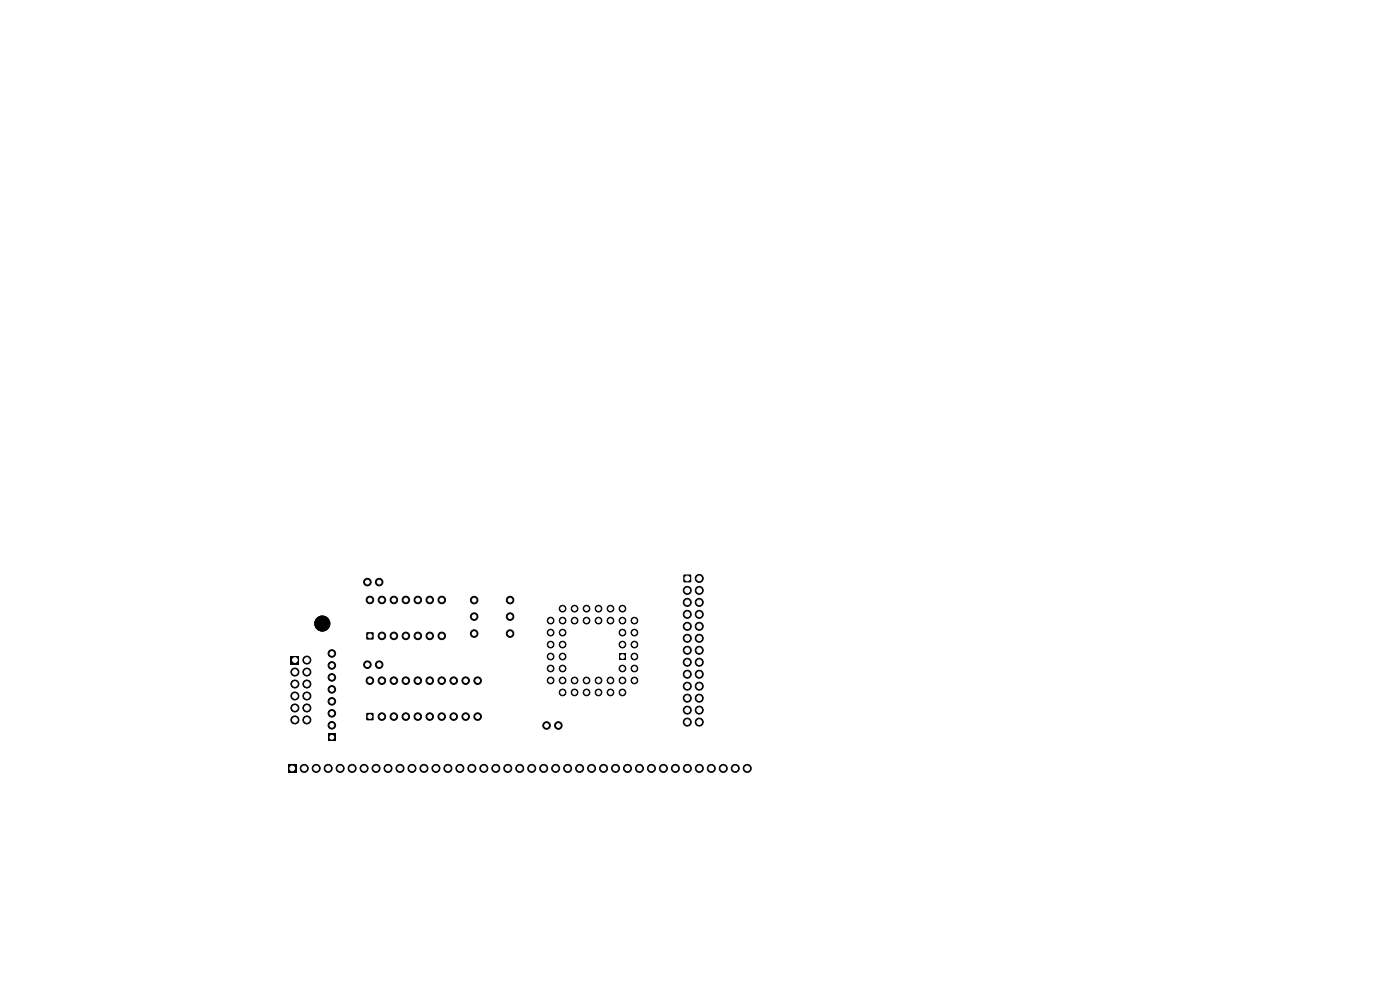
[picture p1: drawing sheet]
<svg xmlns="http://www.w3.org/2000/svg" width="297mm" height="210mm" viewBox="0 0 297 210" stroke-linecap="round" stroke-linejoin="round" font-family="sans-serif">
<path d="M77.8 134.2h1.4v1.4h-1.4zM131.3 138.6h1.5v1.4h-1.5zM145 121.9h1.6v1.6h-1.6zM61.7 139.2h1.7v1.7h-1.7zM69.6 155.6h1.6v1.6h-1.6zM77.7 151.3h1.5v1.4h-1.5zM61.1 162.2h1.7v1.7h-1.7z" fill="#000"/>
<g fill="#000" stroke="#000" stroke-width=".21">
<circle cx="68.4" cy="132.3" r="1.6"/>
<circle cx="70.4" cy="138.6" r=".8"/>
<circle cx="77.9" cy="123.5" r=".8"/>
<circle cx="78.5" cy="127.3" r=".8"/>
<circle cx="80.4" cy="123.5" r=".8"/>
<circle cx="81" cy="127.3" r=".8"/>
<circle cx="81" cy="134.9" r=".8"/>
<circle cx="83.6" cy="127.3" r=".8"/>
<circle cx="83.6" cy="134.9" r=".8"/>
<circle cx="86.1" cy="127.3" r=".8"/>
<circle cx="86.1" cy="134.9" r=".8"/>
<circle cx="88.6" cy="127.3" r=".8"/>
<circle cx="88.6" cy="134.9" r=".8"/>
<circle cx="91.2" cy="127.3" r=".8"/>
<circle cx="91.2" cy="134.9" r=".8"/>
<circle cx="93.7" cy="134.9" r=".8"/>
<circle cx="93.7" cy="127.3" r=".8"/>
<circle cx="100.6" cy="134.4" r=".8"/>
<circle cx="100.6" cy="130.8" r=".8"/>
<circle cx="100.6" cy="127.3" r=".8"/>
<circle cx="108.2" cy="134.4" r=".8"/>
<circle cx="108.2" cy="130.8" r=".8"/>
<circle cx="108.2" cy="127.3" r=".8"/>
<circle cx="116.8" cy="136.7" r=".71"/>
<circle cx="116.8" cy="131.6" r=".71"/>
<circle cx="116.8" cy="134.2" r=".71"/>
<circle cx="116.8" cy="139.3" r=".71"/>
<circle cx="119.3" cy="136.7" r=".71"/>
<circle cx="119.3" cy="134.2" r=".71"/>
<circle cx="119.3" cy="129.1" r=".71"/>
<circle cx="119.3" cy="131.6" r=".71"/>
<circle cx="119.3" cy="139.3" r=".71"/>
<circle cx="121.9" cy="129.1" r=".71"/>
<circle cx="121.9" cy="131.6" r=".71"/>
<circle cx="124.4" cy="129.1" r=".71"/>
<circle cx="124.4" cy="131.6" r=".71"/>
<circle cx="127" cy="129.1" r=".71"/>
<circle cx="127" cy="131.6" r=".71"/>
<circle cx="129.5" cy="129.1" r=".71"/>
<circle cx="129.5" cy="131.6" r=".71"/>
<circle cx="132" cy="129.1" r=".71"/>
<circle cx="132" cy="131.6" r=".71"/>
<circle cx="132" cy="136.7" r=".71"/>
<circle cx="132" cy="134.2" r=".71"/>
<circle cx="134.6" cy="131.6" r=".71"/>
<circle cx="134.6" cy="134.2" r=".71"/>
<circle cx="134.6" cy="139.3" r=".71"/>
<circle cx="134.6" cy="136.7" r=".71"/>
<circle cx="145.8" cy="132.9" r=".85"/>
<circle cx="145.8" cy="130.3" r=".85"/>
<circle cx="145.8" cy="127.8" r=".85"/>
<circle cx="145.8" cy="137.9" r=".85"/>
<circle cx="145.8" cy="135.4" r=".85"/>
<circle cx="145.8" cy="125.2" r=".85"/>
<circle cx="148.3" cy="130.3" r=".85"/>
<circle cx="148.3" cy="132.9" r=".85"/>
<circle cx="148.3" cy="137.9" r=".85"/>
<circle cx="148.3" cy="127.8" r=".85"/>
<circle cx="148.3" cy="135.4" r=".85"/>
<circle cx="148.3" cy="125.2" r=".85"/>
<circle cx="148.3" cy="122.7" r=".85"/>
<circle cx="62.6" cy="152.7" r=".85"/>
<circle cx="62.6" cy="150.2" r=".85"/>
<circle cx="62.6" cy="142.6" r=".85"/>
<circle cx="62.6" cy="147.6" r=".85"/>
<circle cx="62.6" cy="145.1" r=".85"/>
<circle cx="65.1" cy="150.2" r=".85"/>
<circle cx="65.1" cy="152.7" r=".85"/>
<circle cx="65.1" cy="140" r=".85"/>
<circle cx="65.1" cy="142.6" r=".85"/>
<circle cx="65.1" cy="147.6" r=".85"/>
<circle cx="65.1" cy="145.1" r=".85"/>
<circle cx="70.4" cy="141.2" r=".8"/>
<circle cx="70.4" cy="153.9" r=".8"/>
<circle cx="70.4" cy="151.3" r=".8"/>
<circle cx="70.4" cy="146.2" r=".8"/>
<circle cx="70.4" cy="148.8" r=".8"/>
<circle cx="70.4" cy="143.7" r=".8"/>
<circle cx="77.9" cy="141" r=".8"/>
<circle cx="78.5" cy="144.4" r=".8"/>
<circle cx="80.4" cy="141" r=".8"/>
<circle cx="81" cy="152" r=".8"/>
<circle cx="81" cy="144.4" r=".8"/>
<circle cx="83.5" cy="144.4" r=".8"/>
<circle cx="83.5" cy="152" r=".8"/>
<circle cx="86.1" cy="144.4" r=".8"/>
<circle cx="86.1" cy="152" r=".8"/>
<circle cx="88.6" cy="152" r=".8"/>
<circle cx="88.6" cy="144.4" r=".8"/>
<circle cx="91.2" cy="152" r=".8"/>
<circle cx="91.2" cy="144.4" r=".8"/>
<circle cx="93.7" cy="144.4" r=".8"/>
<circle cx="93.7" cy="152" r=".8"/>
<circle cx="96.2" cy="152" r=".8"/>
<circle cx="96.2" cy="144.4" r=".8"/>
<circle cx="98.8" cy="144.4" r=".8"/>
<circle cx="98.8" cy="152" r=".8"/>
<circle cx="101.3" cy="152" r=".8"/>
<circle cx="101.3" cy="144.4" r=".8"/>
<circle cx="115.9" cy="153.9" r=".8"/>
<circle cx="116.8" cy="141.8" r=".71"/>
<circle cx="116.8" cy="144.3" r=".71"/>
<circle cx="118.4" cy="153.9" r=".8"/>
<circle cx="119.3" cy="146.9" r=".71"/>
<circle cx="119.3" cy="144.3" r=".71"/>
<circle cx="119.3" cy="141.8" r=".71"/>
<circle cx="121.9" cy="144.3" r=".71"/>
<circle cx="121.9" cy="146.9" r=".71"/>
<circle cx="124.4" cy="146.9" r=".71"/>
<circle cx="124.4" cy="144.3" r=".71"/>
<circle cx="127" cy="146.9" r=".71"/>
<circle cx="127" cy="144.3" r=".71"/>
<circle cx="129.5" cy="144.3" r=".71"/>
<circle cx="129.5" cy="146.9" r=".71"/>
<circle cx="132" cy="144.3" r=".71"/>
<circle cx="132" cy="141.8" r=".71"/>
<circle cx="132" cy="146.9" r=".71"/>
<circle cx="134.6" cy="141.8" r=".71"/>
<circle cx="134.6" cy="144.3" r=".71"/>
<circle cx="145.8" cy="148.1" r=".85"/>
<circle cx="145.8" cy="140.5" r=".85"/>
<circle cx="145.8" cy="150.6" r=".85"/>
<circle cx="145.8" cy="143" r=".85"/>
<circle cx="145.8" cy="145.6" r=".85"/>
<circle cx="145.8" cy="153.2" r=".85"/>
<circle cx="148.3" cy="150.6" r=".85"/>
<circle cx="148.3" cy="143" r=".85"/>
<circle cx="148.3" cy="145.6" r=".85"/>
<circle cx="148.3" cy="153.2" r=".85"/>
<circle cx="148.3" cy="140.5" r=".85"/>
<circle cx="148.3" cy="148.1" r=".85"/>
<circle cx="64.5" cy="163" r=".85"/>
<circle cx="67.1" cy="163" r=".85"/>
<circle cx="69.6" cy="163" r=".85"/>
<circle cx="72.2" cy="163" r=".85"/>
<circle cx="74.7" cy="163" r=".85"/>
<circle cx="77.2" cy="163" r=".85"/>
<circle cx="79.8" cy="163" r=".85"/>
<circle cx="82.3" cy="163" r=".85"/>
<circle cx="84.9" cy="163" r=".85"/>
<circle cx="87.4" cy="163" r=".85"/>
<circle cx="89.9" cy="163" r=".85"/>
<circle cx="92.5" cy="163" r=".85"/>
<circle cx="95" cy="163" r=".85"/>
<circle cx="97.6" cy="163" r=".85"/>
<circle cx="100.1" cy="163" r=".85"/>
<circle cx="102.6" cy="163" r=".85"/>
<circle cx="105.2" cy="163" r=".85"/>
<circle cx="107.7" cy="163" r=".85"/>
<circle cx="110.3" cy="163" r=".85"/>
<circle cx="112.8" cy="163" r=".85"/>
<circle cx="115.3" cy="163" r=".85"/>
<circle cx="117.9" cy="163" r=".85"/>
<circle cx="120.4" cy="163" r=".85"/>
<circle cx="123" cy="163" r=".85"/>
<circle cx="125.5" cy="163" r=".85"/>
<circle cx="128" cy="163" r=".85"/>
<circle cx="130.6" cy="163" r=".85"/>
<circle cx="133.1" cy="163" r=".85"/>
<circle cx="135.7" cy="163" r=".85"/>
<circle cx="138.2" cy="163" r=".85"/>
<circle cx="140.7" cy="163" r=".85"/>
<circle cx="143.3" cy="163" r=".85"/>
<circle cx="145.8" cy="163" r=".85"/>
<circle cx="148.4" cy="163" r=".85"/>
<circle cx="150.9" cy="163" r=".85"/>
<circle cx="153.4" cy="163" r=".85"/>
<circle cx="156" cy="163" r=".85"/>
<circle cx="158.5" cy="163" r=".85"/>
</g>
<g fill="#fff" stroke="#fff" stroke-width=".21">
<circle cx="62" cy="163" r=".5"/>
<circle cx="64.5" cy="163" r=".5"/>
<circle cx="67.1" cy="163" r=".5"/>
<circle cx="69.6" cy="163" r=".5"/>
<circle cx="72.2" cy="163" r=".5"/>
<circle cx="74.7" cy="163" r=".5"/>
<circle cx="77.2" cy="163" r=".5"/>
<circle cx="79.8" cy="163" r=".5"/>
<circle cx="82.3" cy="163" r=".5"/>
<circle cx="84.9" cy="163" r=".5"/>
<circle cx="87.4" cy="163" r=".5"/>
<circle cx="89.9" cy="163" r=".5"/>
<circle cx="92.5" cy="163" r=".5"/>
<circle cx="95" cy="163" r=".5"/>
<circle cx="97.6" cy="163" r=".5"/>
<circle cx="100.1" cy="163" r=".5"/>
<circle cx="102.6" cy="163" r=".5"/>
<circle cx="105.2" cy="163" r=".5"/>
<circle cx="107.7" cy="163" r=".5"/>
<circle cx="110.3" cy="163" r=".5"/>
<circle cx="112.8" cy="163" r=".5"/>
<circle cx="115.3" cy="163" r=".5"/>
<circle cx="117.9" cy="163" r=".5"/>
<circle cx="120.4" cy="163" r=".5"/>
<circle cx="123" cy="163" r=".5"/>
<circle cx="125.5" cy="163" r=".5"/>
<circle cx="128" cy="163" r=".5"/>
<circle cx="130.6" cy="163" r=".5"/>
<circle cx="133.1" cy="163" r=".5"/>
<circle cx="135.7" cy="163" r=".5"/>
<circle cx="138.2" cy="163" r=".5"/>
<circle cx="140.7" cy="163" r=".5"/>
<circle cx="143.3" cy="163" r=".5"/>
<circle cx="145.8" cy="163" r=".5"/>
<circle cx="148.4" cy="163" r=".5"/>
<circle cx="150.9" cy="163" r=".5"/>
<circle cx="153.4" cy="163" r=".5"/>
<circle cx="156" cy="163" r=".5"/>
<circle cx="158.5" cy="163" r=".5"/>
<circle cx="132.1" cy="139.3" r=".4"/>
<circle cx="134.6" cy="136.7" r=".4"/>
<circle cx="132.1" cy="136.7" r=".4"/>
<circle cx="134.6" cy="134.2" r=".4"/>
<circle cx="132.1" cy="134.2" r=".4"/>
<circle cx="134.6" cy="131.6" r=".4"/>
<circle cx="132.1" cy="129.1" r=".4"/>
<circle cx="132.1" cy="131.6" r=".4"/>
<circle cx="129.5" cy="129.1" r=".4"/>
<circle cx="129.5" cy="131.6" r=".4"/>
<circle cx="127" cy="129.1" r=".4"/>
<circle cx="127" cy="131.6" r=".4"/>
<circle cx="124.4" cy="129.1" r=".4"/>
<circle cx="124.4" cy="131.6" r=".4"/>
<circle cx="121.9" cy="129.1" r=".4"/>
<circle cx="121.9" cy="131.6" r=".4"/>
<circle cx="119.4" cy="129.1" r=".4"/>
<circle cx="116.8" cy="131.6" r=".4"/>
<circle cx="119.4" cy="131.6" r=".4"/>
<circle cx="116.8" cy="134.2" r=".4"/>
<circle cx="119.4" cy="134.2" r=".4"/>
<circle cx="116.8" cy="136.7" r=".4"/>
<circle cx="119.4" cy="136.7" r=".4"/>
<circle cx="116.8" cy="139.3" r=".4"/>
<circle cx="119.4" cy="139.3" r=".4"/>
<circle cx="116.8" cy="141.8" r=".4"/>
<circle cx="119.4" cy="141.8" r=".4"/>
<circle cx="116.8" cy="144.3" r=".4"/>
<circle cx="119.4" cy="146.9" r=".4"/>
<circle cx="119.4" cy="144.3" r=".4"/>
<circle cx="121.9" cy="146.9" r=".4"/>
<circle cx="121.9" cy="144.3" r=".4"/>
<circle cx="124.4" cy="146.9" r=".4"/>
<circle cx="124.4" cy="144.3" r=".4"/>
<circle cx="127" cy="146.9" r=".4"/>
<circle cx="127" cy="144.3" r=".4"/>
<circle cx="129.5" cy="146.9" r=".4"/>
<circle cx="129.5" cy="144.3" r=".4"/>
<circle cx="132.1" cy="146.9" r=".4"/>
<circle cx="134.6" cy="144.3" r=".4"/>
<circle cx="132.1" cy="144.3" r=".4"/>
<circle cx="134.6" cy="141.8" r=".4"/>
<circle cx="132.1" cy="141.8" r=".4"/>
<circle cx="134.6" cy="139.3" r=".4"/>
<circle cx="78.5" cy="152" r=".4"/>
<circle cx="81" cy="152" r=".4"/>
<circle cx="83.5" cy="152" r=".4"/>
<circle cx="86.1" cy="152" r=".4"/>
<circle cx="88.6" cy="152" r=".4"/>
<circle cx="91.2" cy="152" r=".4"/>
<circle cx="93.7" cy="152" r=".4"/>
<circle cx="96.2" cy="152" r=".4"/>
<circle cx="98.8" cy="152" r=".4"/>
<circle cx="101.3" cy="152" r=".4"/>
<circle cx="101.3" cy="144.4" r=".4"/>
<circle cx="98.8" cy="144.4" r=".4"/>
<circle cx="96.2" cy="144.4" r=".4"/>
<circle cx="93.7" cy="144.4" r=".4"/>
<circle cx="91.2" cy="144.4" r=".4"/>
<circle cx="88.6" cy="144.4" r=".4"/>
<circle cx="86.1" cy="144.4" r=".4"/>
<circle cx="83.5" cy="144.4" r=".4"/>
<circle cx="81" cy="144.4" r=".4"/>
<circle cx="78.5" cy="144.4" r=".4"/>
<circle cx="78.5" cy="134.9" r=".4"/>
<circle cx="81" cy="134.9" r=".4"/>
<circle cx="83.6" cy="134.9" r=".4"/>
<circle cx="86.1" cy="134.9" r=".4"/>
<circle cx="88.6" cy="134.9" r=".4"/>
<circle cx="91.2" cy="134.9" r=".4"/>
<circle cx="93.7" cy="134.9" r=".4"/>
<circle cx="93.7" cy="127.3" r=".4"/>
<circle cx="91.2" cy="127.3" r=".4"/>
<circle cx="88.6" cy="127.3" r=".4"/>
<circle cx="86.1" cy="127.3" r=".4"/>
<circle cx="83.6" cy="127.3" r=".4"/>
<circle cx="81" cy="127.3" r=".4"/>
<circle cx="78.5" cy="127.3" r=".4"/>
<circle cx="70.4" cy="156.4" r=".4"/>
<circle cx="70.4" cy="153.9" r=".4"/>
<circle cx="70.4" cy="151.3" r=".4"/>
<circle cx="70.4" cy="148.8" r=".4"/>
<circle cx="70.4" cy="146.2" r=".4"/>
<circle cx="70.4" cy="143.7" r=".4"/>
<circle cx="70.4" cy="141.2" r=".4"/>
<circle cx="70.4" cy="138.6" r=".4"/>
<circle cx="100.6" cy="127.3" r=".4"/>
<circle cx="108.2" cy="127.3" r=".4"/>
<circle cx="100.6" cy="134.4" r=".4"/>
<circle cx="108.2" cy="134.4" r=".4"/>
<circle cx="100.6" cy="130.8" r=".4"/>
<circle cx="108.2" cy="130.8" r=".4"/>
<circle cx="62.6" cy="140" r=".5"/>
<circle cx="65.1" cy="140" r=".5"/>
<circle cx="62.6" cy="142.6" r=".5"/>
<circle cx="65.1" cy="142.6" r=".5"/>
<circle cx="62.6" cy="145.1" r=".5"/>
<circle cx="65.1" cy="145.1" r=".5"/>
<circle cx="62.6" cy="147.6" r=".5"/>
<circle cx="65.1" cy="147.6" r=".5"/>
<circle cx="62.6" cy="150.2" r=".5"/>
<circle cx="65.1" cy="150.2" r=".5"/>
<circle cx="62.6" cy="152.7" r=".5"/>
<circle cx="65.1" cy="152.7" r=".5"/>
<circle cx="118.4" cy="153.9" r=".4"/>
<circle cx="115.9" cy="153.9" r=".4"/>
<circle cx="77.9" cy="123.5" r=".4"/>
<circle cx="80.4" cy="123.5" r=".4"/>
<circle cx="145.8" cy="122.7" r=".5"/>
<circle cx="148.3" cy="122.7" r=".5"/>
<circle cx="145.8" cy="125.2" r=".5"/>
<circle cx="148.3" cy="125.2" r=".5"/>
<circle cx="145.8" cy="127.8" r=".5"/>
<circle cx="148.3" cy="127.8" r=".5"/>
<circle cx="145.8" cy="130.3" r=".5"/>
<circle cx="148.3" cy="130.3" r=".5"/>
<circle cx="145.8" cy="132.9" r=".5"/>
<circle cx="148.3" cy="132.9" r=".5"/>
<circle cx="145.8" cy="135.4" r=".5"/>
<circle cx="148.3" cy="135.4" r=".5"/>
<circle cx="145.8" cy="137.9" r=".5"/>
<circle cx="148.3" cy="137.9" r=".5"/>
<circle cx="145.8" cy="140.5" r=".5"/>
<circle cx="148.3" cy="140.5" r=".5"/>
<circle cx="145.8" cy="143" r=".5"/>
<circle cx="148.3" cy="143" r=".5"/>
<circle cx="145.8" cy="145.6" r=".5"/>
<circle cx="148.3" cy="145.6" r=".5"/>
<circle cx="145.8" cy="148.1" r=".5"/>
<circle cx="148.3" cy="148.1" r=".5"/>
<circle cx="145.8" cy="150.6" r=".5"/>
<circle cx="148.3" cy="150.6" r=".5"/>
<circle cx="145.8" cy="153.2" r=".5"/>
<circle cx="148.3" cy="153.2" r=".5"/>
<circle cx="77.9" cy="141" r=".4"/>
<circle cx="80.4" cy="141" r=".4"/>
</g>
</svg>
